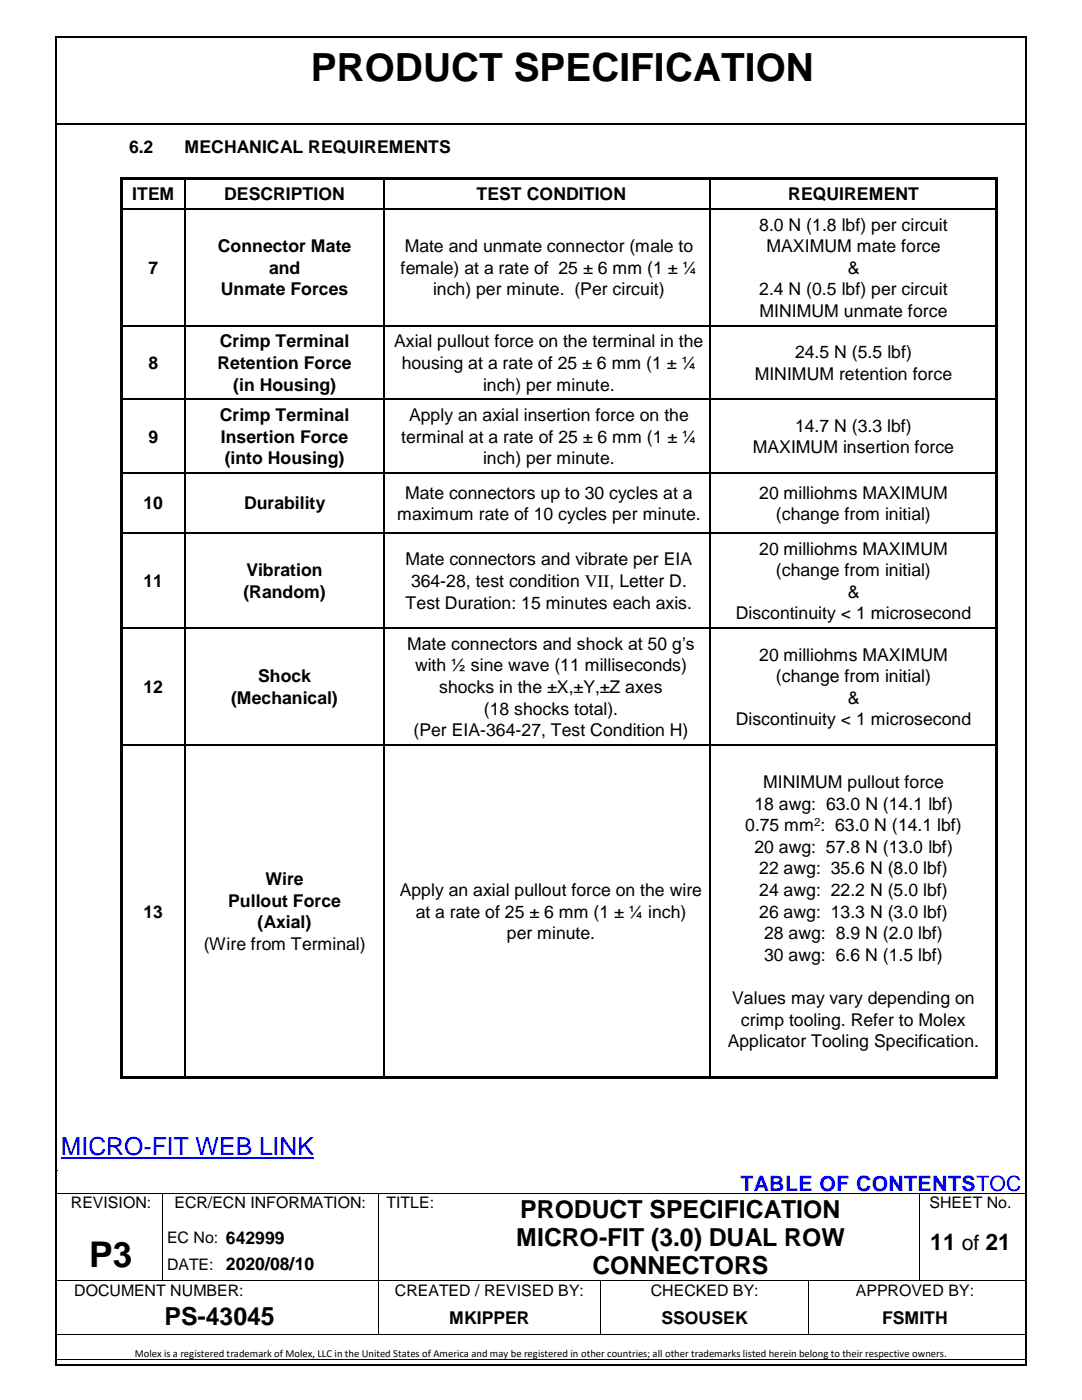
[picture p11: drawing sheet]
<svg xmlns="http://www.w3.org/2000/svg" width="216mm" height="279mm" viewBox="0 0 216 279" stroke-linecap="round" stroke-linejoin="round" font-family="sans-serif">
<defs><g id="words">
<text font-size="7.7" x="62" y="16.1">PRODUCT SPECIFICATION</text>
<text font-size="7.1" x="17.8" y="252.8">P3</text>
<text font-size="5" fill="#00f" x="12.1" y="230.4">MICRO-FIT WEB LINK</text>
<g font-size="5">
<text x="103.8" y="243">PRODUCT SPECIFICATION</text>
<text x="103" y="248.7">MICRO-FIT (3.0) DUAL ROW</text>
<text x="118.2" y="254.3">CONNECTORS</text>
<text x="32.8" y="264.4">PS-43045</text>
</g>
<text font-size="4.6" x="185.6" y="249.4">11 of 21</text>
<text font-size="4.2" fill="#00f" x="147.7" y="237.7">TABLE OF CONTENTSTOC</text>
<g font-size="3.5">
<text x="25.7" y="30.6">6.2</text>
<text x="36.8" y="30.6">MECHANICAL REQUIREMENTS</text>
<text x="26.4" y="40">ITEM</text>
<text x="44.8" y="40">DESCRIPTION</text>
<text x="95.1" y="40">TEST CONDITION</text>
<text x="157.3" y="40">REQUIREMENT</text>
<text x="151.5" y="46">8.0 N (1.8 lbf) per circuit</text>
<text x="43.5" y="50.3">Connector Mate</text>
<text x="80.7" y="50.3">Mate and unmate connector (male to</text>
<text x="153" y="50.3">MAXIMUM mate force</text>
<text x="29.6" y="54.6">7</text>
<text x="44.1" y="58.9">Unmate Forces</text>
<text x="53.7" y="54.6">and</text>
<text x="79.9" y="54.6">female) at a rate of 25 ± 6 mm (1 ± ¼</text>
<text x="86.4" y="58.9">inch) per minute. (Per circuit)</text>
<text x="151.5" y="58.9">2.4 N (0.5 lbf) per circuit</text>
<text x="169.2" y="54.6">&amp;</text>
<text x="151.6" y="63.3">MINIMUM unmate force</text>
<text x="43.9" y="69.3">Crimp Terminal</text>
<text x="78.7" y="69.3">Axial pullout force on the terminal in the</text>
<text x="158.6" y="71.5">24.5 N (5.5 lbf)</text>
<text x="29.6" y="73.6">8</text>
<text x="43.4" y="73.6">Retention Force</text>
<text x="46.5" y="77.9">(in Housing)</text>
<text x="80.2" y="73.6">housing at a rate of 25 ± 6 mm (1 ± ¼</text>
<text x="96.4" y="77.9">inch) per minute.</text>
<text x="150.6" y="75.8">MINIMUM retention force</text>
<text x="29.6" y="88.3">9</text>
<text x="43.9" y="84">Crimp Terminal</text>
<text x="44.1" y="88.3">Insertion Force</text>
<text x="80.1" y="88.3">terminal at a rate of 25 ± 6 mm (1 ± ¼</text>
<text x="81.6" y="84">Apply an axial insertion force on the</text>
<text x="158.6" y="86.2">14.7 N (3.3 lbf)</text>
<text x="44.8" y="92.6">(into Housing)</text>
<text x="96.4" y="92.6">inch) per minute.</text>
<text x="150.2" y="90.5">MAXIMUM insertion force</text>
<text x="28.6" y="101.7">10</text>
<text x="48.7" y="101.7">Durability</text>
<text x="80.8" y="99.5">Mate connectors up to 30 cycles at a</text>
<text x="151.5" y="99.5">20 milliohms MAXIMUM</text>
<text x="79.3" y="103.8">maximum rate of 10 cycles per minute.</text>
<text x="154.8" y="103.8">(change from initial)</text>
<text x="80.9" y="112.8">Mate connectors and vibrate per EIA</text>
<text x="151.5" y="110.7">20 milliohms MAXIMUM</text>
<text x="28.6" y="117.2">11</text>
<text x="48.6" y="119.3">(Random)</text>
<text x="49.2" y="115">Vibration</text>
<text x="82" y="117.2">364-28, test condition VII, Letter D.</text>
<text x="154.8" y="115">(change from initial)</text>
<text x="169.2" y="119.3">&amp;</text>
<text x="80.9" y="121.5">Test Duration: 15 minutes each axis.</text>
<text x="146.8" y="123.6">Discontinuity &lt; 1 microsecond</text>
<text x="81.3" y="129.7">Mate connectors and shock at 50 g’s</text>
<text x="151.5" y="131.8">20 milliohms MAXIMUM</text>
<text x="51.5" y="136.2">Shock</text>
<text x="82.8" y="134">with ½ sine wave (11 milliseconds)</text>
<text x="154.8" y="136.2">(change from initial)</text>
<text x="28.6" y="138.3">12</text>
<text x="46.1" y="140.4">(Mechanical)</text>
<text x="87.6" y="138.3">shocks in the ±X,±Y,±Z axes</text>
<text x="96.5" y="142.6">(18 shocks total).</text>
<text x="169.2" y="140.4">&amp;</text>
<text x="82.5" y="146.9">(Per EIA-364-27, Test Condition H)</text>
<text x="146.8" y="144.8">Discontinuity &lt; 1 microsecond</text>
<text x="150.5" y="161.6">18 awg: 63.0 N (14.1 lbf)</text>
<text x="152.3" y="157.3">MINIMUM pullout force</text>
<text x="148.7" y="165.9">0.75 mm : 63.0 N (14.1 lbf)</text>
<text x="150.5" y="170.2">20 awg: 57.8 N (13.0 lbf)</text>
<text x="53" y="176.7">Wire</text>
<text x="79.8" y="178.8">Apply an axial pullout force on the wire</text>
<text x="151.5" y="174.5">22 awg: 35.6 N (8.0 lbf)</text>
<text x="151.5" y="178.8">24 awg: 22.2 N (5.0 lbf)</text>
<text x="28.6" y="183.1">13</text>
<text x="45.6" y="181">Pullout Force</text>
<text x="51.4" y="185.3">(Axial)</text>
<text x="82.9" y="183.1">at a rate of 25 ± 6 mm (1 ± ¼ inch)</text>
<text x="151.5" y="183.1">26 awg: 13.3 N (3.0 lbf)</text>
<text x="40.6" y="189.6">(Wire from Terminal)</text>
<text x="101.2" y="187.4">per minute.</text>
<text x="152.5" y="187.4">28 awg: 8.9 N (2.0 lbf)</text>
<text x="152.5" y="191.8">30 awg: 6.6 N (1.5 lbf)</text>
<text x="146.1" y="200.3">Values may vary depending on</text>
<text x="145.2" y="209">Applicator Tooling Specification.</text>
<text x="147.9" y="204.7">crimp tooling. Refer to Molex</text>
<text x="89.6" y="264.2">MKIPPER</text>
<text x="132" y="264.2">SSOUSEK</text>
<text x="176" y="264.2">FSMITH</text>
</g>
<g font-size="3.2">
<text x="14.1" y="241.2">REVISION:</text>
<text x="34.8" y="241.2">ECR/ECN INFORMATION:</text>
<text x="77.1" y="241.2">TITLE:</text>
<text x="185.5" y="241.2">SHEET No.</text>
<text x="33.3" y="248.1">EC No: 642999</text>
<text x="33.3" y="253.4">DATE: 2020/08/10</text>
<text x="14.8" y="258.6">DOCUMENT NUMBER:</text>
<text x="78.8" y="258.6">CREATED / REVISED BY:</text>
<text x="129.9" y="258.6">CHECKED BY:</text>
<text x="170.8" y="258.6">APPROVED BY:</text>
</g>
<text font-size="2.3" x="162.5" y="164.9">2</text>
<text font-size="2.1" x="26.9" y="270.8">Molex is a registered trademark of Molex, LLC in the United States of America and may be registered in other countries; all other trademarks listed herein belong to their respective owners.</text>
</g></defs>
<g fill="#000">
<path d="M11.1 7.3h.3v.3h-.3z" fill-rule="evenodd"/>
<path d="M11.1 7.3h.3v.3h-.3z" fill-rule="evenodd"/>
<path d="M204.5 7.3h.3v.3h-.3z" fill-rule="evenodd"/>
<path d="M204.5 7.3h.3v.3h-.3z" fill-rule="evenodd"/>
<path d="M11.4 24.6h.4v.3h-.4z" fill-rule="evenodd"/>
<path d="M11.4 24.6h.4v.3h-.4z" fill-rule="evenodd"/>
<path d="M24 35.4h.5v1.3h-.5z" fill-rule="evenodd"/>
<path d="M24 35.4h.5v.5h-.5z" fill-rule="evenodd"/>
<path d="M24.5 35.4h12.3v.5h-12.3z" fill-rule="evenodd"/>
<path d="M36.8 35.9h.3v.8h-.3z" fill-rule="evenodd"/>
<path d="M36.8 35.4h.5v.5h-.5z" fill-rule="evenodd"/>
<path d="M37.3 35.4h39.2v.5h-39.2z" fill-rule="evenodd"/>
<path d="M76.5 35.9h.3v.8h-.3z" fill-rule="evenodd"/>
<path d="M76.5 35.4h.5v.5h-.5z" fill-rule="evenodd"/>
<path d="M77 35.4h64.6v.5h-64.6z" fill-rule="evenodd"/>
<path d="M141.6 35.9h.3v.8h-.3z" fill-rule="evenodd"/>
<path d="M141.6 35.4h.5v.5h-.5z" fill-rule="evenodd"/>
<path d="M142.1 35.4h56.6v.5h-56.6z" fill-rule="evenodd"/>
<path d="M198.7 35.4h.5v1.3h-.5z" fill-rule="evenodd"/>
<path d="M198.7 35.4h.5v.5h-.5z" fill-rule="evenodd"/>
<path d="M203 24.6h.3v.3h-.3z" fill-rule="evenodd"/>
<path d="M203 24.6h.3v.3h-.3z" fill-rule="evenodd"/>
<path d="M24 36.7h.5v4.8h-.5z" fill-rule="evenodd"/>
<path d="M24 41.5h.5v1.1h-.5z" fill-rule="evenodd"/>
<path d="M36.8 41.5h.3v1.1h-.3z" fill-rule="evenodd"/>
<path d="M76.5 41.5h.3v1.1h-.3z" fill-rule="evenodd"/>
<path d="M141.6 41.5h.3v1.1h-.3z" fill-rule="evenodd"/>
<path d="M198.7 36.7h.5v4.8h-.5z" fill-rule="evenodd"/>
<path d="M198.7 41.5h.5v1.1h-.5z" fill-rule="evenodd"/>
<path d="M24 42.6h.5v22.3h-.5z" fill-rule="evenodd"/>
<path d="M24 64.9h.5v1h-.5z" fill-rule="evenodd"/>
<path d="M24 65.9h.5v13.7h-.5z" fill-rule="evenodd"/>
<path d="M36.8 64.9h.3v1h-.3z" fill-rule="evenodd"/>
<path d="M76.5 64.9h.3v1h-.3z" fill-rule="evenodd"/>
<path d="M141.6 64.9h.3v1h-.3z" fill-rule="evenodd"/>
<path d="M198.7 42.6h.5v22.3h-.5z" fill-rule="evenodd"/>
<path d="M198.7 64.9h.5v1h-.5z" fill-rule="evenodd"/>
<path d="M198.7 65.9h.5v13.7h-.5z" fill-rule="evenodd"/>
<path d="M24 79.6h.5v1h-.5z" fill-rule="evenodd"/>
<path d="M24 80.6h.5v13.7h-.5z" fill-rule="evenodd"/>
<path d="M24 94.3h.5v1h-.5z" fill-rule="evenodd"/>
<path d="M36.8 79.6h.3v1h-.3z" fill-rule="evenodd"/>
<path d="M36.8 94.3h.3v1h-.3z" fill-rule="evenodd"/>
<path d="M76.5 79.6h.3v1h-.3z" fill-rule="evenodd"/>
<path d="M76.5 94.3h.3v1h-.3z" fill-rule="evenodd"/>
<path d="M141.6 79.6h.3v1h-.3z" fill-rule="evenodd"/>
<path d="M141.6 94.3h.3v1h-.3z" fill-rule="evenodd"/>
<path d="M198.7 79.6h.5v1h-.5z" fill-rule="evenodd"/>
<path d="M198.7 80.6h.5v13.7h-.5z" fill-rule="evenodd"/>
<path d="M198.7 94.3h.5v1h-.5z" fill-rule="evenodd"/>
<path d="M24 95.3h.5v10.9h-.5z" fill-rule="evenodd"/>
<path d="M24 106.2h.5v1h-.5z" fill-rule="evenodd"/>
<path d="M36.8 106.2h.3v1h-.3z" fill-rule="evenodd"/>
<path d="M76.5 106.2h.3v1h-.3z" fill-rule="evenodd"/>
<path d="M141.6 106.2h.3v1h-.3z" fill-rule="evenodd"/>
<path d="M198.7 95.3h.5v10.9h-.5z" fill-rule="evenodd"/>
<path d="M198.7 106.2h.5v1h-.5z" fill-rule="evenodd"/>
<path d="M24 107.2h.5v18h-.5z" fill-rule="evenodd"/>
<path d="M24 125.2h.5v1h-.5z" fill-rule="evenodd"/>
<path d="M36.8 125.2h.3v1h-.3z" fill-rule="evenodd"/>
<path d="M76.5 125.2h.3v1h-.3z" fill-rule="evenodd"/>
<path d="M141.6 125.2h.3v1h-.3z" fill-rule="evenodd"/>
<path d="M198.7 107.2h.5v18h-.5z" fill-rule="evenodd"/>
<path d="M198.7 125.2h.5v1h-.5z" fill-rule="evenodd"/>
<path d="M24 126.2h.5v22.3h-.5z" fill-rule="evenodd"/>
<path d="M24 148.5h.5v1h-.5z" fill-rule="evenodd"/>
<path d="M36.8 148.5h.3v1h-.3z" fill-rule="evenodd"/>
<path d="M76.5 148.5h.3v1h-.3z" fill-rule="evenodd"/>
<path d="M141.6 148.5h.3v1h-.3z" fill-rule="evenodd"/>
<path d="M198.7 126.2h.5v22.3h-.5z" fill-rule="evenodd"/>
<path d="M198.7 148.5h.5v1h-.5z" fill-rule="evenodd"/>
<path d="M24 149.5h.5v65.4h-.5z" fill-rule="evenodd"/>
<path d="M24 214.9h.5v.5h-.5z" fill-rule="evenodd"/>
<path d="M24 214.9h.5v.5h-.5z" fill-rule="evenodd"/>
<path d="M24.5 214.9h12.3v.5h-12.3z" fill-rule="evenodd"/>
<path d="M36.8 214.9h.5v.5h-.5z" fill-rule="evenodd"/>
<path d="M37.3 214.9h39.2v.5h-39.2z" fill-rule="evenodd"/>
<path d="M76.5 214.9h.5v.5h-.5z" fill-rule="evenodd"/>
<path d="M77 214.9h64.6v.5h-64.6z" fill-rule="evenodd"/>
<path d="M141.6 214.9h.5v.5h-.5z" fill-rule="evenodd"/>
<path d="M142.1 214.9h56.6v.5h-56.6z" fill-rule="evenodd"/>
<path d="M198.7 149.5h.5v65.4h-.5z" fill-rule="evenodd"/>
<path d="M198.7 214.9h.5v.5h-.5z" fill-rule="evenodd"/>
<path d="M198.7 214.9h.5v.5h-.5z" fill-rule="evenodd"/>
<path d="M11.4 233.6h.2v.2h-.2z" fill-rule="evenodd"/>
<path d="M11.4 238h.2v.2h-.2z" fill-rule="evenodd"/>
<path d="M11.4 238h.2v.2h-.2z" fill-rule="evenodd"/>
<path d="M32.3 238h.1v.2h-.1z" fill-rule="evenodd"/>
<path d="M75.5 238h.1v.2h-.1z" fill-rule="evenodd"/>
<path d="M88.2 238h.2v.2h-.2z" fill-rule="evenodd"/>
<path d="M108 238h.1v.2h-.1z" fill-rule="evenodd"/>
<path d="M183.4 238h.2v.2h-.2z" fill-rule="evenodd"/>
<path d="M11.4 255.4h.2v.2h-.2z" fill-rule="evenodd"/>
<path d="M11.4 255.4h.2v.2h-.2z" fill-rule="evenodd"/>
<path d="M32.3 244.8h.1v.2h-.1z" fill-rule="evenodd"/>
<path d="M32.3 249h.1v.1h-.1z" fill-rule="evenodd"/>
<path d="M32.3 255.4h.1v.2h-.1z" fill-rule="evenodd"/>
<path d="M45.1 255.4h.2v.2h-.2z" fill-rule="evenodd"/>
<path d="M75.5 244.8h.1v.2h-.1z" fill-rule="evenodd"/>
<path d="M75.5 249h.1v.1h-.1z" fill-rule="evenodd"/>
<path d="M75.5 255.4h.1v.2h-.1z" fill-rule="evenodd"/>
<path d="M88.2 255.4h.2v.2h-.2z" fill-rule="evenodd"/>
<path d="M119.8 255.4h.2v.2h-.2z" fill-rule="evenodd"/>
<path d="M161.3 255.4h.2v.2h-.2z" fill-rule="evenodd"/>
<path d="M183.4 244.8h.2v.2h-.2z" fill-rule="evenodd"/>
<path d="M183.4 249h.2v.1h-.2z" fill-rule="evenodd"/>
<path d="M183.4 255.4h.2v.2h-.2z" fill-rule="evenodd"/>
<path d="M11.1 272.2h.3v.4h-.3z" fill-rule="evenodd"/>
<path d="M11.1 272.2h.3v.4h-.3z" fill-rule="evenodd"/>
<path d="M11.4 266.1h.2v.2h-.2z" fill-rule="evenodd"/>
<path d="M11.4 271.3h.2v.2h-.2z" fill-rule="evenodd"/>
<path d="M11.4 271.3h.2v.2h-.2z" fill-rule="evenodd"/>
<path d="M75.5 266.1h.1v.2h-.1z" fill-rule="evenodd"/>
<path d="M119.8 266.1h.2v.2h-.2z" fill-rule="evenodd"/>
<path d="M161.3 266.1h.2v.2h-.2z" fill-rule="evenodd"/>
<path d="M203.8 266.1h.2v.2h-.2z" fill-rule="evenodd"/>
<path d="M203.8 271.3h.2v.2h-.2z" fill-rule="evenodd"/>
<path d="M203.8 271.3h.2v.2h-.2z" fill-rule="evenodd"/>
<path d="M204 266.1h.2v.2h-.2z" fill-rule="evenodd"/>
<path d="M204.2 266.1h.3v.2h-.3z" fill-rule="evenodd"/>
<path d="M204.5 272.2h.3v.4h-.3z" fill-rule="evenodd"/>
<path d="M204.5 272.2h.3v.4h-.3z" fill-rule="evenodd"/>
</g>
<path d="M11.3 7.6v264.6M11.4 7.5h193.1M204.7 7.6v264.6M11.8 24.7h192.7M11.4 272.4h193.1" fill="none" stroke="#000" stroke-width=".34"/>
<path d="M12.1 231.1h50.5" fill="none" stroke="#00f" stroke-width=".38"/>
<g fill="none" stroke="#000" stroke-width=".2">
<path d="M11.6 238.1h20.7M32.4 238.2v6.6M32.4 238.1h43.1M75.5 238.2v6.6M75.6 238.1h12.6M88.4 238.1h19.6M108.1 238.1h75.3M183.5 238.2v6.6M183.6 238.1h20.9M11.6 255.5h20.7M32.4 245v4M32.4 249.1v6.3"/>
<path d="M32.4 255.5h12.7M45.3 255.5h30.2M75.5 245v4M75.5 249.1v6.3M75.5 255.6v10.5M75.6 255.5h12.6M88.4 255.5h31.4M119.9 255.6v10.5M120 255.5h41.3M161.4 255.6v10.5M161.5 255.5h21.9M183.5 245v4"/>
<path d="M183.5 249.1v6.3M183.6 255.5h20.9M11.6 266.2h63.9M11.6 271.4h192.9M75.6 266.2h44.2M120 266.2h41.3M161.5 266.2h42.3"/>
</g>
<g fill="none" stroke="#000" stroke-width=".25">
<path d="M37 36.7v4.8M76.6 36.7v4.8M141.8 36.7v4.8M24.5 41.7h12.3M37 42.6v22.3M37.1 41.7h39.4M76.6 42.6v22.3M76.8 41.7h64.8M141.8 42.6v22.3M141.9 41.7h56.8M24.5 65h12.3M24.5 79.7h12.3"/>
<path d="M37 65.9v13.7M37.1 65h39.4M37.1 79.7h39.4M76.6 65.9v13.7M76.8 65h64.8M76.8 79.7h64.8M141.8 65.9v13.7M141.9 65h56.8M141.9 79.7h56.8M24.5 94.4h12.3M37 80.6v13.7M37 95.3v10.9"/>
<path d="M37.1 94.4h39.4M76.6 80.6v13.7M76.6 95.3v10.9M76.8 94.4h64.8M141.8 80.6v13.7M141.8 95.3v10.9M141.9 94.4h56.8M24.5 106.4h12.3M37 107.2v18M37.1 106.4h39.4M76.6 107.2v18M76.8 106.4h64.8"/>
<path d="M141.8 107.2v18M141.9 106.4h56.8M24.5 125.3h12.3M37 126.2v22.3M37.1 125.3h39.4M76.6 126.2v22.3M76.8 125.3h64.8M141.8 126.2v22.3M141.9 125.3h56.8M24.5 148.7h12.3M37 149.5v65.4M37.1 148.7h39.4"/>
<path d="M76.6 149.5v65.4M76.8 148.7h64.8M141.8 149.5v65.4M141.9 148.7h56.8"/>
</g>
<use href="#words"/>
</svg>
